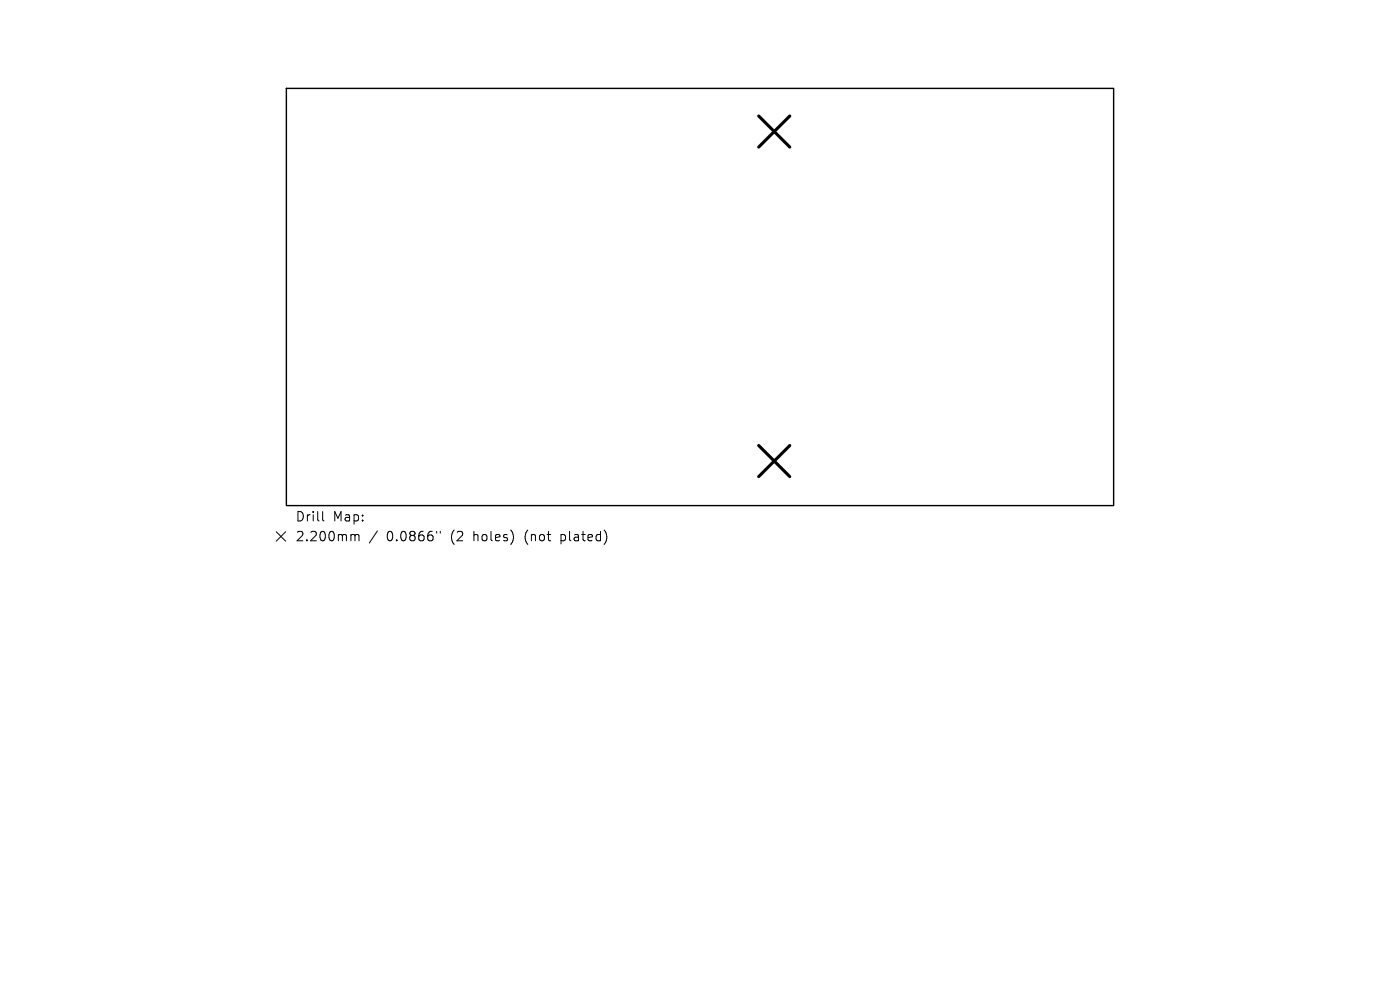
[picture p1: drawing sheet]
<svg xmlns="http://www.w3.org/2000/svg" width="297mm" height="210mm" viewBox="0 0 297 210" stroke-linecap="round" stroke-linejoin="round" font-family="sans-serif">
<defs><g id="words">
<g font-size="2.8">
<text x="62.6" y="110.9">Drill</text>
<text x="70.6" y="110.9">Map:</text>
<text x="62.6" y="115.1">2.200mm</text>
<text x="82" y="115.1">0.0866&quot;</text>
<text x="95.8" y="115.1">(2</text>
<text x="100.7" y="115.1">holes)</text>
<text x="111.8" y="115.1">(not</text>
<text x="119.6" y="115.1">plated)</text>
</g>
</g></defs>
<path d="M60.8 18.8h175.5v88.5h-175.5z" fill="none" stroke="#000" stroke-width=".3"/>
<path d="M161 24.6l6.6 6.6M167.6 24.6l-6.6 6.6M161 94.5l6.6 6.6M167.6 94.5l-6.6 6.6" fill="none" stroke="#000" stroke-width=".66"/>
<path d="M58.6 112.8l2 2M60.6 112.8l-2 2M68.4 108.5v1.7l.3 .3M74.7 113.4h.3l.3 .3M75.3 113.7l.3-.3 .5 .1 .1 1.2M75.3 113.7v1M80.1 112.6l-1.7 2.6M92.6 112.7v.4M93.4 112.7v.4" fill="none" stroke="#000" stroke-width=".21"/>
<use href="#words"/>
</svg>
